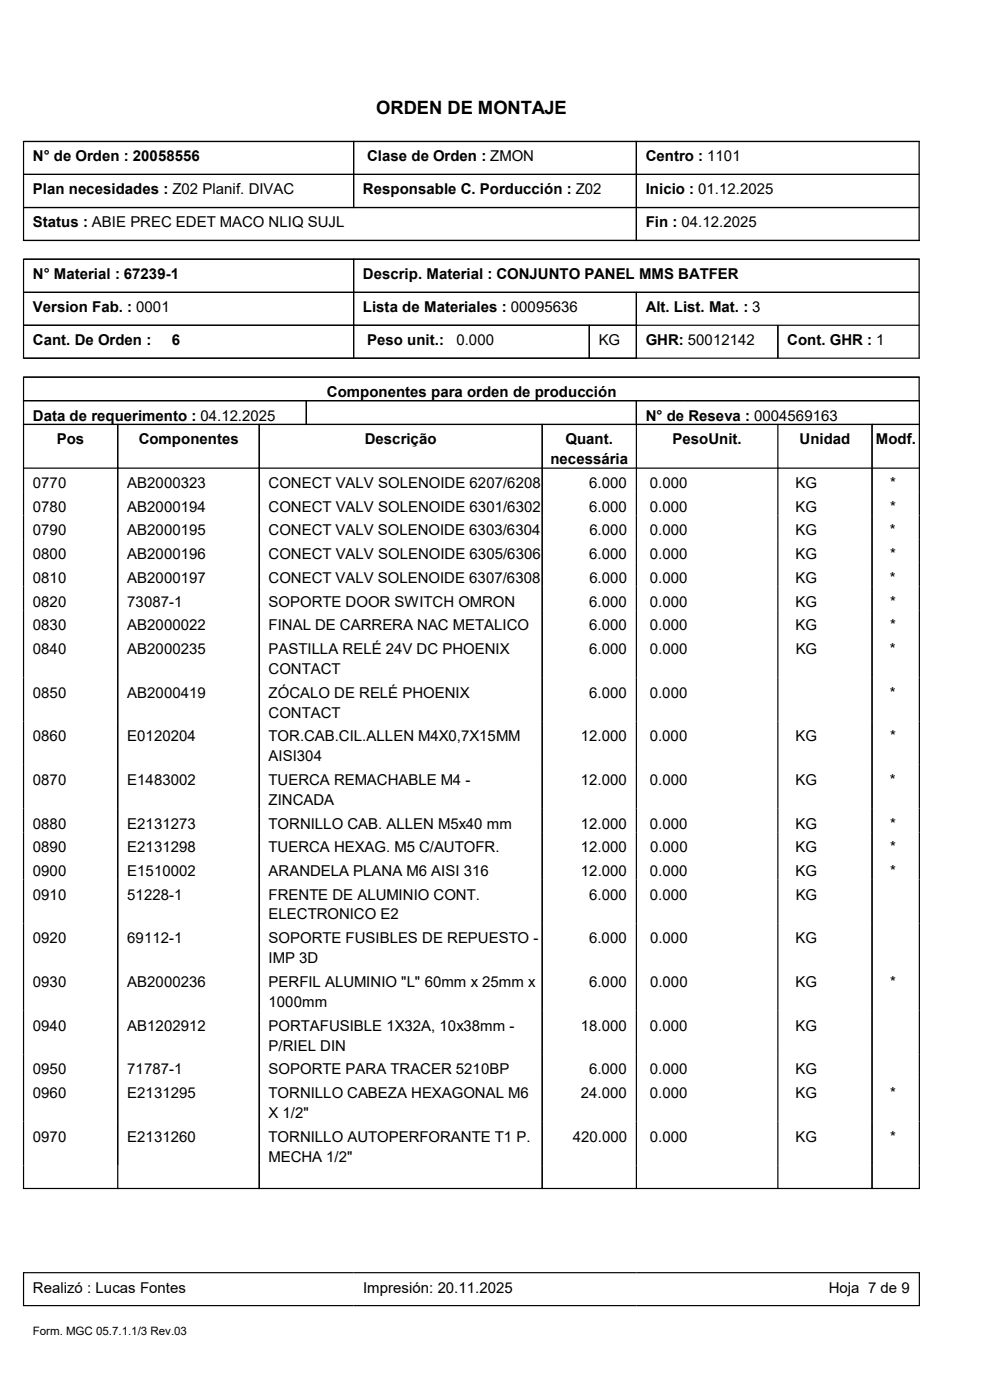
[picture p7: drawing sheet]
<svg xmlns="http://www.w3.org/2000/svg" width="210mm" height="297mm" viewBox="0 0 210 297" stroke-linecap="round" stroke-linejoin="round" font-family="sans-serif">
<defs><g id="words">
<text font-size="3.9" x="79.8" y="24.3">ORDEN DE MONTAJE</text>
<g font-size="3.2">
<text x="7" y="34.2">N° de Orden : 20058556</text>
<text x="77.9" y="34.2">Clase de Orden : ZMON</text>
<text x="137" y="34.2">Centro : 1101</text>
<text x="7" y="41.2">Plan necesidades : Z02 Planif. DIVAC</text>
<text x="77" y="41.2">Responsable C. Porducción : Z02</text>
<text x="137" y="41.2">Inicio : 01.12.2025</text>
<text x="7" y="48.3">Status : ABIE PREC EDET MACO NLIQ SUJL</text>
<text x="137" y="48.3">Fin : 04.12.2025</text>
<text x="7" y="59.2">N° Material : 67239-1</text>
<text x="77" y="59.2">Descrip. Material : CONJUNTO PANEL MMS BATFER</text>
<text x="7" y="66.3">Version Fab. : 0001</text>
<text x="77" y="66.3">Lista de Materiales : 00095636</text>
<text x="137" y="66.3">Alt. List. Mat. : 3</text>
<text x="7" y="73.2">Cant. De Orden :</text>
<text x="36.4" y="73.2">6</text>
<text x="77.9" y="73.2">Peso unit.:</text>
<text x="96.8" y="73.2">0.000</text>
<text x="127" y="73.2">KG</text>
<text x="137" y="73.2">GHR: 50012142</text>
<text x="167" y="73.2">Cont. GHR : 1</text>
<text x="7" y="89.2">Data de requerimento : 04.12.2025</text>
<text x="69.3" y="84.2">Componentes para orden de producción</text>
<text x="137" y="89.2">N° de Reseva : 0004569163</text>
<text x="12.1" y="94.3">Pos</text>
<text x="29.4" y="94.3">Componentes</text>
<text x="77.4" y="94.3">Descrição</text>
<text x="120" y="94.3">Quant.</text>
<text x="142.7" y="94.3">PesoUnit.</text>
<text x="169.6" y="94.3">Unidad</text>
<text x="185.8" y="94.3">Modf.</text>
<text x="116.8" y="98.5">necessária</text>
<text x="7" y="103.5">0770</text>
<text x="27" y="103.5">AB2000323</text>
<text x="57" y="103.5">CONECT VALV SOLENOIDE 6207/6208</text>
<text x="125" y="103.5">6.000</text>
<text x="137.9" y="103.5">0.000</text>
<text x="168.7" y="103.5">KG</text>
<text x="188.8" y="103.5">*</text>
<text x="7" y="108.6">0780</text>
<text x="7" y="113.6">0790</text>
<text x="27" y="108.6">AB2000194</text>
<text x="27" y="113.6">AB2000195</text>
<text x="57" y="108.6">CONECT VALV SOLENOIDE 6301/6302</text>
<text x="57" y="113.6">CONECT VALV SOLENOIDE 6303/6304</text>
<text x="125" y="108.6">6.000</text>
<text x="125" y="113.6">6.000</text>
<text x="137.9" y="113.6">0.000</text>
<text x="137.9" y="108.6">0.000</text>
<text x="168.7" y="113.6">KG</text>
<text x="168.8" y="108.6">KG</text>
<text x="188.8" y="113.6">*</text>
<text x="188.8" y="108.6">*</text>
<text x="7" y="118.6">0800</text>
<text x="27" y="118.6">AB2000196</text>
<text x="57" y="118.6">CONECT VALV SOLENOIDE 6305/6306</text>
<text x="125" y="118.6">6.000</text>
<text x="137.9" y="118.6">0.000</text>
<text x="168.8" y="118.6">KG</text>
<text x="188.8" y="118.6">*</text>
<text x="7" y="123.7">0810</text>
<text x="27" y="123.7">AB2000197</text>
<text x="57" y="123.7">CONECT VALV SOLENOIDE 6307/6308</text>
<text x="125" y="123.7">6.000</text>
<text x="137.9" y="123.7">0.000</text>
<text x="168.7" y="123.7">KG</text>
<text x="188.8" y="123.7">*</text>
<text x="7" y="128.7">0820</text>
<text x="27" y="128.7">73087-1</text>
<text x="57" y="128.7">SOPORTE DOOR SWITCH OMRON</text>
<text x="125" y="128.7">6.000</text>
<text x="137.9" y="128.7">0.000</text>
<text x="168.8" y="128.7">KG</text>
<text x="188.8" y="128.7">*</text>
<text x="7" y="133.7">0830</text>
<text x="27" y="133.7">AB2000022</text>
<text x="57" y="133.7">FINAL DE CARRERA NAC METALICO</text>
<text x="125" y="133.7">6.000</text>
<text x="137.9" y="133.7">0.000</text>
<text x="168.7" y="133.7">KG</text>
<text x="188.8" y="133.7">*</text>
<text x="7" y="138.7">0840</text>
<text x="27" y="138.7">AB2000235</text>
<text x="57" y="138.7">PASTILLA RELÉ 24V DC PHOENIX</text>
<text x="57" y="143">CONTACT</text>
<text x="125" y="138.7">6.000</text>
<text x="137.9" y="138.7">0.000</text>
<text x="168.8" y="138.7">KG</text>
<text x="188.8" y="138.7">*</text>
<text x="7" y="148">0850</text>
<text x="27" y="148">AB2000419</text>
<text x="57" y="148">ZÓCALO DE RELÉ PHOENIX</text>
<text x="125" y="148">6.000</text>
<text x="137.8" y="148">0.000</text>
<text x="188.8" y="148">*</text>
<text x="57" y="152.2">CONTACT</text>
<text x="7" y="157.3">0860</text>
<text x="27" y="157.3">E0120204</text>
<text x="57" y="157.3">TOR.CAB.CIL.ALLEN M4X0,7X15MM</text>
<text x="57" y="161.5">AISI304</text>
<text x="123.2" y="157.3">12.000</text>
<text x="137.9" y="157.3">0.000</text>
<text x="168.8" y="157.3">KG</text>
<text x="188.8" y="157.3">*</text>
<text x="7" y="166.5">0870</text>
<text x="27" y="166.5">E1483002</text>
<text x="57" y="166.5">TUERCA REMACHABLE M4 -</text>
<text x="123.2" y="166.5">12.000</text>
<text x="137.9" y="166.5">0.000</text>
<text x="168.8" y="166.5">KG</text>
<text x="188.8" y="166.5">*</text>
<text x="57" y="170.7">ZINCADA</text>
<text x="7" y="175.8">0880</text>
<text x="27" y="175.8">E2131273</text>
<text x="57" y="175.8">TORNILLO CAB. ALLEN M5x40 mm</text>
<text x="123.2" y="175.8">12.000</text>
<text x="137.9" y="175.8">0.000</text>
<text x="168.7" y="175.8">KG</text>
<text x="188.8" y="175.8">*</text>
<text x="7" y="180.8">0890</text>
<text x="7" y="185.8">0900</text>
<text x="27" y="180.8">E2131298</text>
<text x="27" y="185.8">E1510002</text>
<text x="57" y="180.8">TUERCA HEXAG. M5 C/AUTOFR.</text>
<text x="57" y="185.8">ARANDELA PLANA M6 AISI 316</text>
<text x="123.2" y="185.8">12.000</text>
<text x="123.2" y="180.8">12.000</text>
<text x="137.9" y="185.8">0.000</text>
<text x="137.9" y="180.8">0.000</text>
<text x="168.7" y="185.8">KG</text>
<text x="168.8" y="180.8">KG</text>
<text x="188.8" y="180.8">*</text>
<text x="188.8" y="185.8">*</text>
<text x="7" y="190.8">0910</text>
<text x="27" y="190.8">51228-1</text>
<text x="57" y="190.8">FRENTE DE ALUMINIO CONT.</text>
<text x="125" y="190.8">6.000</text>
<text x="137.9" y="190.8">0.000</text>
<text x="168.8" y="190.8">KG</text>
<text x="57" y="195.1">ELECTRONICO E2</text>
<text x="7" y="200.1">0920</text>
<text x="27" y="200.1">69112-1</text>
<text x="57" y="200.1">SOPORTE FUSIBLES DE REPUESTO -</text>
<text x="125" y="200.1">6.000</text>
<text x="137.9" y="200.1">0.000</text>
<text x="168.8" y="200.1">KG</text>
<text x="7" y="209.4">0930</text>
<text x="27" y="209.4">AB2000236</text>
<text x="57" y="209.4">PERFIL ALUMINIO &quot;L&quot; 60mm x 25mm x</text>
<text x="57" y="204.3">IMP 3D</text>
<text x="125" y="209.4">6.000</text>
<text x="137.9" y="209.4">0.000</text>
<text x="168.8" y="209.4">KG</text>
<text x="188.8" y="209.4">*</text>
<text x="57" y="213.6">1000mm</text>
<text x="7" y="218.7">0940</text>
<text x="27" y="218.7">AB1202912</text>
<text x="57" y="218.7">PORTAFUSIBLE 1X32A, 10x38mm -</text>
<text x="123.2" y="218.7">18.000</text>
<text x="137.9" y="218.7">0.000</text>
<text x="168.7" y="218.7">KG</text>
<text x="7" y="227.9">0950</text>
<text x="27" y="227.9">71787-1</text>
<text x="57" y="227.9">SOPORTE PARA TRACER 5210BP</text>
<text x="57" y="222.9">P/RIEL DIN</text>
<text x="125" y="227.9">6.000</text>
<text x="137.9" y="227.9">0.000</text>
<text x="168.8" y="227.9">KG</text>
<text x="7" y="232.9">0960</text>
<text x="27" y="232.9">E2131295</text>
<text x="57" y="232.9">TORNILLO CABEZA HEXAGONAL M6</text>
<text x="123.2" y="232.9">24.000</text>
<text x="137.9" y="232.9">0.000</text>
<text x="168.7" y="232.9">KG</text>
<text x="188.8" y="232.9">*</text>
<text x="57" y="237.2">X 1/2&quot;</text>
<text x="7" y="242.2">0970</text>
<text x="27" y="242.2">E2131260</text>
<text x="57" y="242.2">TORNILLO AUTOPERFORANTE T1 P.</text>
<text x="121.5" y="242.2">420.000</text>
<text x="137.8" y="242.2">0.000</text>
<text x="168.8" y="242.2">KG</text>
<text x="188.8" y="242.2">*</text>
<text x="57" y="246.4">MECHA 1/2&quot;</text>
<text x="7" y="274.2">Realizó : Lucas Fontes</text>
<text x="77" y="274.2">Impresión: 20.11.2025</text>
<text x="175.8" y="274.2">Hoja 7 de 9</text>
</g>
<text font-size="2.5" x="7" y="283.2">Form. MGC 05.7.1.1/3 Rev.03</text>
</g></defs>
<g fill="none" stroke="#000" stroke-width=".25">
<path d="M4.9 30h190.3M5 37h190M5 30v21M75 30v14M135 30v21M195 30v21M4.9 51h190.3M4.9 55h190.3M5 44h190M5 55v21M75 55v21M195 55v21"/>
<path d="M4.9 76h190.3M5 62h190M5 69h190M125 69v7M135 62v14M165 69v7M4.9 80h190.3M4.9 85h190.3M4.9 90h190.3M4.9 99.3h190.3M5 80v172.1M25 90v162.1"/>
<path d="M55 90v162.1M65 85v5M115 90v162.1M135 85v167.1M165 90v162.1M185 90v162.1M195 80v172.1M4.9 252.1h190.3M4.9 270h190.3M4.9 277h190.3M5 270v7M195 270v7"/>
</g>
<use href="#words"/>
</svg>
